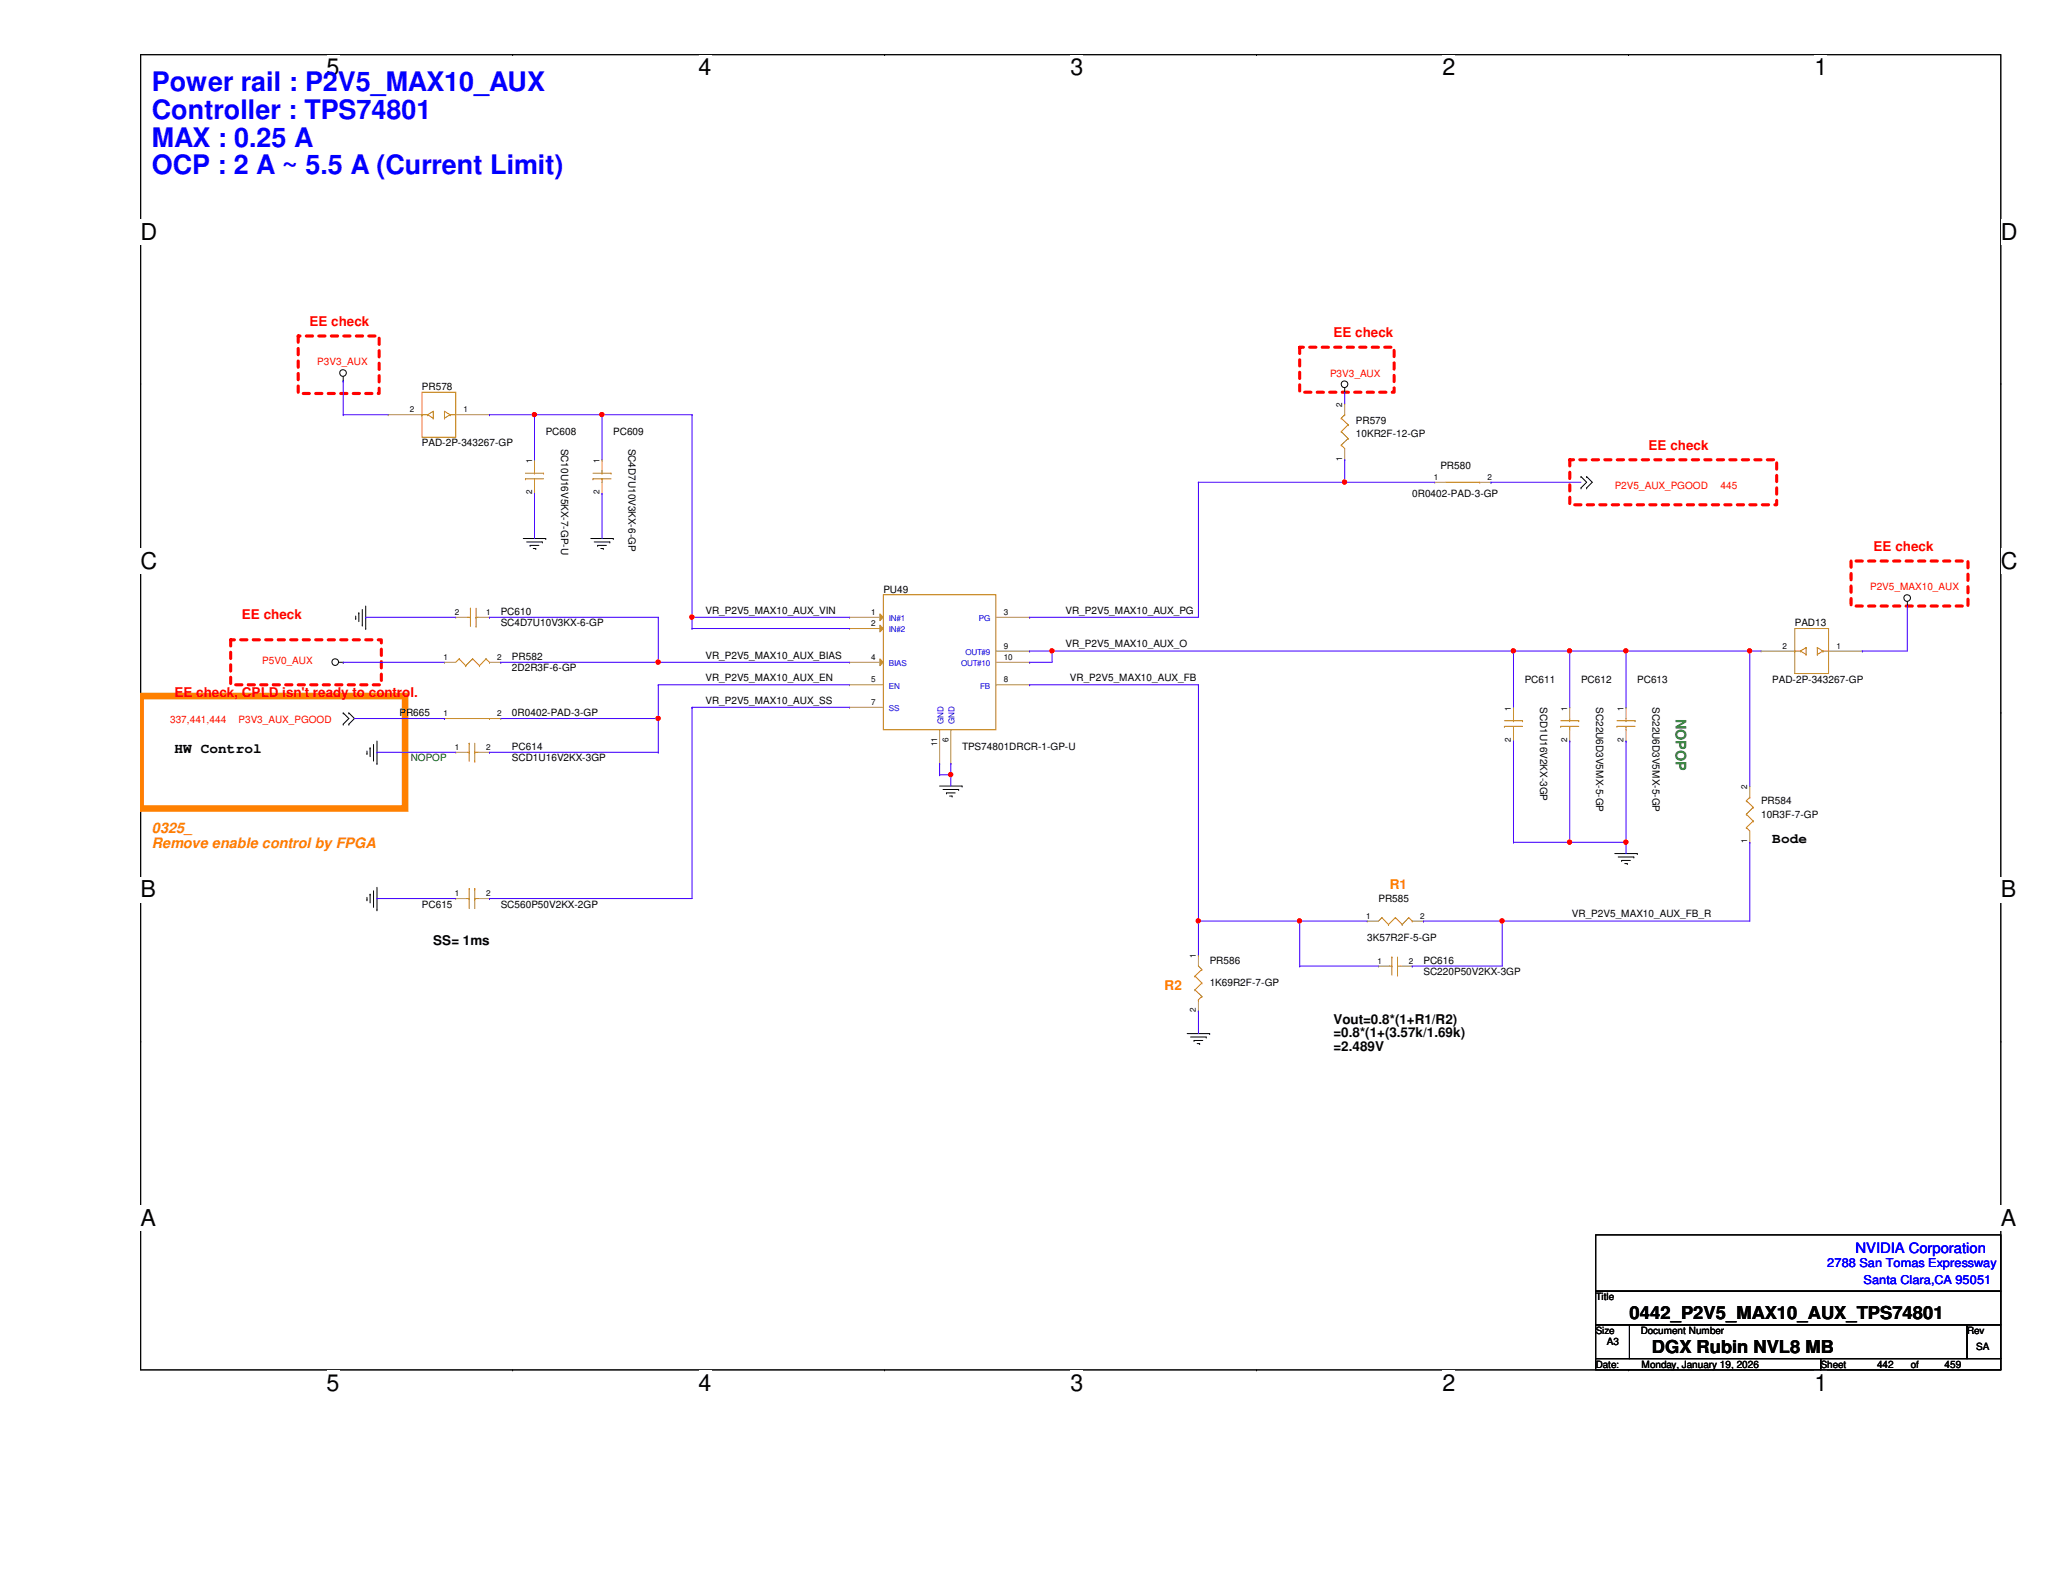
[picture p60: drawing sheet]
<svg xmlns="http://www.w3.org/2000/svg" width="279mm" height="216mm" viewBox="0 0 279 216" stroke-linecap="round" stroke-linejoin="round" font-family="sans-serif">
<defs><g id="words">
<g font-size="3.6" fill="#00f">
<text x="20.6" y="12.3">Power rail : P2V5_MAX10_AUX</text>
<text x="20.6" y="16.1">Controller : TPS74801</text>
<text x="20.6" y="19.9">MAX : 0.25 A</text>
<text x="20.6" y="23.6">OCP : 2 A ~ 5.5 A (Current Limit)</text>
</g>
<g font-size="3.1">
<text x="44.2" y="10.2">5</text>
<text x="94.6" y="10.2">4</text>
<text x="145" y="10.2">3</text>
<text x="195.4" y="10.2">2</text>
<text x="245.7" y="10.2">1</text>
<text x="19" y="32.5">D</text>
<text x="271" y="32.5">D</text>
<text x="19" y="77">C</text>
<text x="271" y="77">C</text>
<text x="19" y="121.5">B</text>
<text x="271" y="121.5">B</text>
<text x="19" y="166.1">A</text>
<text x="271" y="166.1">A</text>
<text x="44.2" y="188.3">5</text>
<text x="94.6" y="188.3">4</text>
<text x="145" y="188.3">3</text>
<text x="195.4" y="188.3">2</text>
<text x="245.7" y="188.3">1</text>
</g>
<g font-size="2.4">
<text x="220.7" y="178.6">0442_P2V5_MAX10_AUX_TPS74801</text>
<text x="223.7" y="183.2">DGX Rubin NVL8 MB</text>
</g>
<g font-size="1.9">
<text x="23.6" y="102">HW Control</text>
<text x="240" y="114.2">Bode</text>
</g>
<text font-size="1.9" fill="#008000" x="226.9" y="97.3" transform="rotate(90 226.9 97.3)">NOPOP</text>
<g font-size="1.9" fill="#ff8000">
<text x="20.6" y="112.8">0325_</text>
<text x="20.6" y="114.8">Remove enable control by FPGA</text>
</g>
<text font-size="1.9" fill="#00f" x="251.3" y="169.7">NVIDIA Corporation</text>
<g font-size="1.8" fill="#f00">
<text x="41.9" y="44.2">EE check</text>
<text x="180.6" y="45.7">EE check</text>
<text x="223.3" y="60.9">EE check</text>
<text x="253.7" y="74.6">EE check</text>
<text x="32.8" y="83.8">EE check</text>
<text x="23.6" y="94.4">EE check, CPLD isn't ready to control.</text>
</g>
<g font-size="1.8" fill="#ff8000">
<text x="188.2" y="120.4">R1</text>
<text x="157.7" y="134.1">R2</text>
</g>
<g font-size="1.8">
<text x="58.7" y="128">SS= 1ms</text>
<text x="180.6" y="138.6">Vout=0.8*(1+R1/R2)</text>
<text x="180.6" y="140.5">=0.8*(1+(3.57k/1.69k)</text>
<text x="180.6" y="142.4">=2.489V</text>
</g>
<g font-size="1.7" fill="#00f">
<text x="247.5" y="171.7">2788 San Tomas Expressway</text>
<text x="252.4" y="173.9">Santa Clara,CA 95051</text>
</g>
<g font-size="1.4" fill="#f00">
<text x="43" y="49.5">P3V3_AUX</text>
<text x="180.1" y="51">P3V3_AUX</text>
<text x="218.7" y="66.3">P2V5_AUX_PGOOD</text>
<text x="233" y="66.3">445</text>
<text x="253.3" y="80">P2V5_MAX10_AUX</text>
<text x="35.5" y="90">P5V0_AUX</text>
<text x="23" y="98">337,441,444</text>
<text x="32.3" y="98">P3V3_AUX_PGOOD</text>
</g>
<g font-size="1.4">
<text x="57.1" y="52.8">PR578</text>
<text x="73.9" y="58.9">PC608</text>
<text x="83.1" y="58.9">PC609</text>
<text x="183.6" y="57.4">PR579</text>
<text x="183.6" y="59.2">10KR2F-12-GP</text>
<text x="57.1" y="60.5">PAD-2P-343267-GP</text>
<text x="76" y="60.7" transform="rotate(90 76 60.7)">SC10U16V5KX-7-GP-U</text>
<text x="85.1" y="60.7" transform="rotate(90 85.1 60.7)">SC4D7U10V3KX-6-GP</text>
<text x="195.1" y="63.5">PR580</text>
<text x="191.3" y="67.3">0R0402-PAD-3-GP</text>
<text x="67.8" y="83.3">PC610</text>
<text x="95.5" y="83.1">VR_P2V5_MAX10_AUX_VIN</text>
<text x="119.6" y="80.3">PU49</text>
<text x="144.3" y="83.1">VR_P2V5_MAX10_AUX_PG</text>
<text x="67.8" y="84.8">SC4D7U10V3KX-6-GP</text>
<text x="69.3" y="89.4">PR582</text>
<text x="95.5" y="89.2">VR_P2V5_MAX10_AUX_BIAS</text>
<text x="144.3" y="87.7">VR_P2V5_MAX10_AUX_O</text>
<text x="243.1" y="84.8">PAD13</text>
<text x="69.3" y="90.9">2D2R3F-6-GP</text>
<text x="95.5" y="92.2">VR_P2V5_MAX10_AUX_EN</text>
<text x="95.5" y="95.3">VR_P2V5_MAX10_AUX_SS</text>
<text x="144.9" y="92.2">VR_P2V5_MAX10_AUX_FB</text>
<text x="206.5" y="92.5">PC611</text>
<text x="208.6" y="95.8" transform="rotate(90 208.6 95.8)">SCD1U16V2KX-3GP</text>
<text x="214.1" y="92.5">PC612</text>
<text x="216.2" y="95.8" transform="rotate(90 216.2 95.8)">SC22U6D3V5MX-5-GP</text>
<text x="221.7" y="92.5">PC613</text>
<text x="223.8" y="95.8" transform="rotate(90 223.8 95.8)">SC22U6D3V5MX-5-GP</text>
<text x="240" y="92.5">PAD-2P-343267-GP</text>
<text x="54.1" y="97">PR665</text>
<text x="69.3" y="101.6">PC614</text>
<text x="69.3" y="97">0R0402-PAD-3-GP</text>
<text x="130.3" y="101.6">TPS74801DRCR-1-GP-U</text>
<text x="69.3" y="103.1">SCD1U16V2KX-3GP</text>
<text x="238.5" y="108.9">PR584</text>
<text x="238.5" y="110.7">10R3F-7-GP</text>
<text x="57.1" y="122.9">PC615</text>
<text x="67.8" y="122.9">SC560P50V2KX-2GP</text>
<text x="186.7" y="122.2">PR585</text>
<text x="212.9" y="124.2">VR_P2V5_MAX10_AUX_FB_R</text>
<text x="163.8" y="130.6">PR586</text>
<text x="185.2" y="127.5">3K57R2F-5-GP</text>
<text x="192.8" y="130.6">PC616</text>
<text x="163.8" y="133.6">1K69R2F-7-GP</text>
<text x="192.8" y="132.1">SC220P50V2KX-3GP</text>
<text x="216.1" y="176.1">Title</text>
<text x="216.1" y="180.7">Size</text>
<text x="216.1" y="185.3">Date:</text>
<text x="217.6" y="182.2">A3</text>
<text x="222.2" y="180.7">Document Number</text>
<text x="222.3" y="185.3">Monday, January 19, 2026</text>
<text x="246.6" y="185.3">Sheet</text>
<text x="254.2" y="185.3">442</text>
<text x="258.8" y="185.3">of</text>
<text x="263.4" y="185.3">459</text>
<text x="266.4" y="180.7">Rev</text>
<text x="267.6" y="182.8">SA</text>
</g>
<text font-size="1.4" fill="#008000" x="55.6" y="103.1">NOPOP</text>
<g font-size="1.1">
<text x="55.5" y="55.8">2</text>
<text x="62.8" y="55.8">1</text>
<text x="181.8" y="55.1" transform="rotate(-90 181.8 55.1)">2</text>
<text x="72.1" y="62.7" transform="rotate(-90 72.1 62.7)">1</text>
<text x="81.2" y="62.7" transform="rotate(-90 81.2 62.7)">1</text>
<text x="181.8" y="62.4" transform="rotate(-90 181.8 62.4)">1</text>
<text x="194.2" y="65">1</text>
<text x="201.5" y="65">2</text>
<text x="72.1" y="67" transform="rotate(-90 72.1 67)">2</text>
<text x="81.2" y="67" transform="rotate(-90 81.2 67)">2</text>
<text x="61.6" y="83.3">2</text>
<text x="65.8" y="83.3">1</text>
<text x="118" y="83.3">1</text>
<text x="135.9" y="83.3">3</text>
<text x="60.1" y="89.4">1</text>
<text x="67.4" y="89.4">2</text>
<text x="118" y="84.8">2</text>
<text x="118" y="89.4">4</text>
<text x="135.9" y="87.8">9</text>
<text x="135.9" y="89.4">10</text>
<text x="241.4" y="87.8">2</text>
<text x="248.7" y="87.8">1</text>
<text x="118" y="92.4">5</text>
<text x="118" y="95.5">7</text>
<text x="135.9" y="92.4">8</text>
<text x="60.1" y="97">1</text>
<text x="61.6" y="101.6">1</text>
<text x="65.8" y="101.6">2</text>
<text x="67.4" y="97">2</text>
<text x="126.9" y="101.1" transform="rotate(-90 126.9 101.1)">11</text>
<text x="128.4" y="100.5" transform="rotate(-90 128.4 100.5)">6</text>
<text x="204.6" y="100.5" transform="rotate(-90 204.6 100.5)">2</text>
<text x="204.6" y="96.3" transform="rotate(-90 204.6 96.3)">1</text>
<text x="212.3" y="100.5" transform="rotate(-90 212.3 100.5)">2</text>
<text x="212.3" y="96.3" transform="rotate(-90 212.3 96.3)">1</text>
<text x="219.9" y="100.5" transform="rotate(-90 219.9 100.5)">2</text>
<text x="219.9" y="96.3" transform="rotate(-90 219.9 96.3)">1</text>
<text x="236.6" y="106.9" transform="rotate(-90 236.6 106.9)">2</text>
<text x="236.6" y="114.2" transform="rotate(-90 236.6 114.2)">1</text>
<text x="61.6" y="121.4">1</text>
<text x="65.8" y="121.4">2</text>
<text x="185" y="124.4">1</text>
<text x="192.3" y="124.4">2</text>
<text x="162" y="129.8" transform="rotate(-90 162 129.8)">1</text>
<text x="186.6" y="130.5">1</text>
<text x="190.8" y="130.5">2</text>
<text x="162" y="137.1" transform="rotate(-90 162 137.1)">2</text>
</g>
<g font-size="1.1" fill="#00c">
<text x="120.4" y="84.1">IN#1</text>
<text x="120.4" y="85.6">IN#2</text>
<text x="130.8" y="88.7">OUT#9</text>
<text x="132.6" y="84.1">PG</text>
<text x="120.4" y="90.2">BIAS</text>
<text x="120.4" y="93.3">EN</text>
<text x="130.2" y="90.2">OUT#10</text>
<text x="132.8" y="93.3">FB</text>
<text x="120.4" y="96.3">SS</text>
<text x="127.8" y="98.1" transform="rotate(-90 127.8 98.1)">GND</text>
<text x="129.3" y="98.1" transform="rotate(-90 129.3 98.1)">GND</text>
</g>
</g></defs>
<path d="M19.1 7.4h251.9v178.1h-251.9z" fill="none" stroke="#000" stroke-width=".14"/>
<g fill="#fff">
<path d="M44.2 7.4h1.8v3.5h-1.8z"/>
<path d="M44.2 185.5h1.8v3.5h-1.8z"/>
</g>
<path d="M69.4 7.4h.1M69.4 185.5h.1" fill="none" stroke="#000" stroke-width=".14"/>
<g fill="#fff">
<path d="M94.6 7.4h1.8v3.5h-1.8z"/>
<path d="M94.6 185.5h1.8v3.5h-1.8z"/>
</g>
<path d="M119.8 7.4h.1M119.8 185.5h.1" fill="none" stroke="#000" stroke-width=".14"/>
<g fill="#fff">
<path d="M145 7.4h1.7v3.5h-1.7z"/>
<path d="M145 185.5h1.7v3.5h-1.7z"/>
</g>
<path d="M170.2 7.4h.1M170.2 185.5h.1" fill="none" stroke="#000" stroke-width=".14"/>
<g fill="#fff">
<path d="M195.4 7.4h1.7v3.5h-1.7z"/>
<path d="M195.4 185.5h1.7v3.5h-1.7z"/>
</g>
<path d="M220.6 7.4h.1M220.6 185.5h.1" fill="none" stroke="#000" stroke-width=".14"/>
<g fill="#fff">
<path d="M245.7 7.4h1.8v3.5h-1.8z"/>
<path d="M245.7 185.5h1.8v3.5h-1.8z"/>
<path d="M19.1 29.7h2.2v3.4h-2.2z"/>
<path d="M271 29.7h2.1v3.4h-2.1z"/>
<path d="M19.1 74.2h2.2v3.5h-2.2z"/>
<path d="M271 74.2h2.1v3.5h-2.1z"/>
</g>
<path d="M19.1 51.9h.1M271 51.9h.1" fill="none" stroke="#000" stroke-width=".14"/>
<g fill="#fff">
<path d="M19.1 118.7h2v3.5h-2z"/>
<path d="M271 118.7h2.1v3.5h-2.1z"/>
</g>
<path d="M19.1 96.5h.1M271 96.5h.1" fill="none" stroke="#000" stroke-width=".14"/>
<g fill="#fff">
<path d="M19.1 163.3h2v3.5h-2z"/>
<path d="M271 163.3h2.1v3.5h-2.1z"/>
</g>
<g fill="none" stroke="#000" stroke-width=".14">
<path d="M46.5 51.6h.1M46.5 51v.6M182.1 53.1h.1M182.1 52.5v.6M70.9 72.9h3M71.3 73.4h2.1M71.8 73.9h.1M71.8 73.9h1.2M72.2 74.3h.4M72.6 74.3h.1M73.4 73.4h.1M73.9 72.9h.1"/>
<path d="M80 72.9h3.1M80.5 73.4h2.1M80.9 73.9h.1M80.9 73.9h1.2M81.4 74.3h.3M81.7 74.3h.1M82.6 73.4h.1M83.1 72.9h.1M214.1 66.1h.1M214.1 64.6h.1M214.1 64.6l.8 .7-.8 .8M214.9 66.1h.1"/>
<path d="M214.9 64.6h.1M214.9 64.6l.7 .7-.7 .8M45.9 89.7h.6M46.5 89.7h.1M46.5 96.6h.1M46.5 98.1h.1M46.5 96.6l.7 .7-.7 .8M47.2 98.1h.1M47.2 96.6h.1M47.2 96.6l.8 .7-.8 .8M48.2 83.8h.1M48.2 83.4v.4"/>
<path d="M48.6 83h.1M48.6 83v1.2M49.1 84.7h.1M49.1 82.5v2.2M49.5 85.1h.1M49.5 82.1v3M258.3 82.1h.1M258.3 81.5v.6M49.7 102.1h.1M49.7 101.7v.4M50.1 101.3h.1M50.1 101.3v1.2"/>
<path d="M50.6 103h.1M50.6 100.8v2.2M51.1 103.4h.1M51.1 100.4v3M127.3 106.5h3M127.7 106.9h2.1M128.2 107.4h.1M128.2 107.4h1.2M128.6 107.8h.3M128.9 107.8h.1M129.8 106.9h.1M130.3 106.5h.1"/>
<path d="M218.7 115.6h3M219.2 116.1h2.1M219.6 116.5h.1M219.6 116.5h1.2M220 117h.4M220.4 117h.1M221.3 116.1h.1M221.7 115.6h.1M49.7 121.9h.1M49.7 121.5v.4M50.1 121.1h.1M50.1 121.1v1.2"/>
<path d="M50.6 122.8h.1M50.6 120.6v2.2M51.1 123.2h.1M51.1 120.2v3M160.8 140h3M163.8 140h.1M19.1 141h.1M161.2 140.5h2.2M161.7 140.9h.1M161.7 140.9h1.2M162.1 141.4h.4M162.5 141.4h.1"/>
<path d="M163.4 140.5h.1M271 141h.1M216.1 167.3h54.9v7.6h-54.9zM216.1 174.9h54.9v4.6h-54.9zM216.1 179.5h4.6v4.5h-4.6zM220.7 179.5h45.7v4.5h-45.7zM266.4 179.5h4.6v4.5h-4.6zM216.1 184h30.5v1.5h-30.5zM246.6 184h24.4v1.5h-24.4z"/>
<circle cx="46.5" cy="50.5" r=".45"/>
<circle cx="182.1" cy="52" r=".45"/>
<circle cx="45.4" cy="89.7" r=".45"/>
<circle cx="258.3" cy="81" r=".45"/>
</g>
<path d="M40.4 45.5h11v7.8h-11zM176 47h12.8v6.1h-12.8zM212.6 62.3h28v6.1h-28zM250.7 76h15.8v6.1h-15.8zM31.2 86.7h20.4v6.1h-20.4z" fill="none" stroke="#f00" stroke-width=".42" stroke-dasharray=".8 .8"/>
<path d="M19.1 94.3h35.8v15.2h-35.8z" fill="none" stroke="#ff8000" stroke-width=".89"/>
<g fill="none" stroke="#cc8006" stroke-width=".14">
<path d="M57.2 53.1h4.5v6.1h-4.5zM57.2 56.2h.1M57.2 56.2h.7M57.9 56.2h.1M57.9 56.2l.8 .4M58.7 55.7h.1M58.7 56.6h.1M58.7 55.7v.9M58.7 55.7l-.8 .5M60.2 56.6h.1M60.2 55.7h.1M60.2 55.7l.8 .5"/>
<path d="M60.2 55.7v.9M61 56.2h.1M61 56.2h.7M61 56.2l-.8 .4M181.7 58.5h.1M181.7 56.6h.1M181.7 58.5l.9 .9M181.7 56.6l.9 .9M182.1 56.2h.1M182.1 56.2l-.4 .4M182.6 59.4h.1M182.6 57.5h.1"/>
<path d="M182.6 59.4l-.9 .9M182.6 57.5l-.9 1M71.2 64.9h.1M71.2 64.1h2.4M71.2 64.9h2.4M72.4 64.1h.1M72.4 64.9h.1M72.4 63.8v.3M72.4 64.9v.4M73.6 64.1h.1M80.3 64.9h.1M80.3 64.1h2.5"/>
<path d="M80.3 64.9h2.5M81.5 64.1h.1M81.5 64.9h.1M81.5 63.8v.3M81.5 64.9v.4M82.8 64.1h.1M181.7 60.3h.1M181.7 60.3l.4 .4M62.2 89.2h.1M62.2 89.2l-.5 .5M62.2 89.2l.9 1M63.1 90.2h.1"/>
<path d="M63.2 83.6h.5M63.7 83.6h.1M63.7 82.4h.1M63.7 82.4v2.4M64 89.2h.1M64 89.2l-.9 1M64 89.2l.9 1M64.5 83.6h.1M64.5 84.8h.1M64.5 83.6h.3M64.5 82.4v2.4M64.9 90.2h.1"/>
<path d="M65.8 89.2h.1M65.8 89.2l-.9 1M65.8 89.2l.5 .5M66.3 89.7h.1M119.6 80.6h15.3v18.2h-15.3zM203.8 98.4h.1M203.8 97.6h2.4M203.8 98.4h2.4M205 97.6h.1M205 98.4h.1M205 97.3v.3M205 98.4v.4"/>
<path d="M206.2 97.6h.1M236.5 112.1h.1M236.5 110.3h.1M236.5 108.5h.1M236.5 112.1l.5 .5M236.5 110.3l.9 .9M236.5 108.5l.9 .8M237 108h.1M237 108l-.5 .5M237.4 111.2h.1M237.4 109.3h.1M237.4 111.2l-.9 .9"/>
<path d="M237.4 109.3l-.9 1M63.2 121.7h.3M63.5 121.7h.1M63.5 120.4h.1M63.5 120.4v2.7M64.3 120.4h.1M64.3 121.7h.1M64.3 121.7h.5M64.3 120.4v2.7M161.8 132.2h.1M161.8 134.1h.1M161.8 132.2l1 .9"/>
<path d="M161.8 134.1l1 .9M162.3 135.4h.1M162.3 130.9l.5 .4M162.8 131.3h.1M162.8 133.1h.1M162.8 135h.1M162.8 131.3l-1 .9M162.8 133.1l-1 1M162.8 135l-.5 .4M188.2 130.9h.3M188.5 130.9h.1M188.5 129.6h.1"/>
<path d="M188.5 129.6v2.5M189.3 130.9h.1M189.3 132.1h.1M189.3 130.9h.4M189.3 129.6v2.5"/>
</g>
<g fill="none" stroke="#a84" stroke-width=".14">
<path d="M52.6 56.2h.1M52.6 56.2h4.6M61.7 56.2h4.6M66.3 56.2h.1M182.1 54.7h.1M182.1 54.7v1.5M72.4 62.3h.1M72.4 66.8h.1M72.4 62.3v1.5M72.4 65.3v1.5M81.5 62.3h.1M81.5 66.8h.1"/>
<path d="M81.5 62.3v1.5M81.5 65.3v1.5M182.1 62.3h.1M182.1 60.7v1.6M60.2 89.7h.1M60.2 89.7h1.5M61.7 83.6h.1M61.7 83.6h1.5M64.8 83.6h1.5M66.3 83.6h.1M66.3 89.7h1.5M67.8 89.7h.1"/>
<path d="M205 95.8h.1M205 95.8v1.5M205 98.8v1.6M205 100.4h.1M237 114.1h.1M237 106.5h.1M237 106.5v1.5M237 112.6v1.5M61.7 121.7h.1M61.7 121.7h1.5M64.8 121.7h1.5M66.3 121.7h.1"/>
<path d="M162.3 129.3h.1M162.3 136.9h.1M162.3 129.3v1.6M162.3 135.4v1.5M186.7 130.9h.1M186.7 130.9h1.5M189.7 130.9h1.6M191.3 130.9h.1"/>
</g>
<path d="M119.2 83.1l.4 .5-.4 .5z" fill="#a84"/>
<path d="M115.1 83.6h.1M115.1 83.6h4.5M119.2 83.1l.4 .5-.4 .5z" fill="none" stroke="#a84" stroke-width=".14"/>
<path d="M119.2 84.7l.4 .4-.4 .5z" fill="#a84"/>
<path d="M115.1 85.1h.1M115.1 85.1h4.5M119.2 84.7l.4 .4-.4 .5zM134.9 83.6h4.5M139.4 83.6h.1" fill="none" stroke="#a84" stroke-width=".14"/>
<path d="M119.2 89.2l.4 .5-.4 .5z" fill="#a84"/>
<g fill="none" stroke="#a84" stroke-width=".14">
<path d="M194.3 65.3h.1M194.3 65.3h1.5M200.4 65.3h1.5M201.9 65.3h.1M60.2 97.3h.1M60.2 97.3h1.5M66.3 97.3h1.5M67.8 97.3h.1M115.1 89.7h.1M115.1 92.8h.1M115.1 95.8h.1M115.1 89.7h4.5"/>
<path d="M115.1 92.8h4.5M115.1 95.8h4.5M119.2 89.2l.4 .5-.4 .5zM127.3 98.8v4.6M128.8 98.8v4.6M134.9 89.7h4.5M134.9 92.8h4.5M134.9 88.2h4.5M139.4 92.8h.1M139.4 88.2h.1M139.4 89.7h.1M212.6 95.8h.1"/>
<path d="M212.6 95.8v1.5M212.6 98.8v1.6M220.2 95.8h.1M220.2 95.8v1.5M220.2 98.8v1.6M238.5 88.2h.1M238.5 88.2h4.6M247.7 88.2h4.5M252.2 88.2h.1M61.7 101.9h.1M61.7 101.9h1.5M64.8 101.9h1.5"/>
<path d="M66.3 101.9h.1M127.3 103.4h.1M128.8 103.4h.1M212.6 100.4h.1M220.2 100.4h.1M185.2 124.8h.1M185.2 124.8h1.5M191.3 124.8h1.5M192.8 124.8h.1"/>
</g>
<g fill="none" stroke="#cc8006" stroke-width=".14">
<path d="M195.8 65.3h4.6M200.4 65.3h.1M61.7 97.3h4.6M66.3 97.3h.1M211.4 98.4h.1M211.4 97.6h2.4M211.4 98.4h2.4M212.6 97.6h.1M212.6 98.4h.1M212.6 97.3v.3M212.6 98.4v.4M213.8 97.6h.1"/>
<path d="M219 98.4h.1M219 97.6h2.4M219 98.4h2.4M220.2 97.6h.1M220.2 98.4h.1M220.2 97.3v.3M220.2 98.4v.4M221.4 97.6h.1M243.1 85.1h4.6v6.1h-4.6zM243.1 88.2h.1M243.1 88.2h.7M243.8 88.2h.1"/>
<path d="M243.8 88.2l.8 .4M244.6 87.7h.1M244.6 88.6h.1M244.6 87.7v.9M244.6 87.7l-.8 .5M246.1 88.6h.1M246.1 87.7h.1M246.1 87.7l.8 .5M246.1 87.7v.9M246.9 88.2h.1M246.9 88.2h.8M246.9 88.2l-.8 .4"/>
<path d="M63.2 101.9h.3M63.5 101.9h.1M63.5 100.7h.1M63.5 100.7v2.4M64.3 101.9h.1M64.3 103.1h.1M64.3 101.9h.5M64.3 100.7v2.4M187.2 124.3h.1M187.2 124.3l-.5 .5M187.2 124.3l.8 .9M188 125.2h.1"/>
<path d="M189 124.3h.1M189 124.3l-1 .9M189 124.3l.9 .9M189.9 125.2h.1M190.8 124.3h.1M190.8 124.3l-.9 .9M190.8 124.3l.5 .5M191.3 124.8h.1"/>
</g>
<path d="M46.5 51.6h.1M46.5 56.2h.1M46.5 51.6v4.6M46.5 56.2h6.1M66.3 56.2h.1M66.3 56.2h15.2M72.4 56.2h.1M72.4 56.2v6.1M182.1 53.1h.1M182.1 53.1v1.6" fill="none" stroke="#4200ff" stroke-width=".14"/>
<circle cx="72.4" cy="56.1" r=".29" fill="#f00"/>
<circle cx="72.4" cy="56.1" r=".29" fill="none" stroke="#f00" stroke-width=".14"/>
<path d="M81.5 56.2h.1M81.5 56.2h12.2" fill="none" stroke="#4200ff" stroke-width=".14"/>
<circle cx="81.5" cy="56.1" r=".29" fill="#f00"/>
<circle cx="81.5" cy="56.1" r=".29" fill="none" stroke="#f00" stroke-width=".14"/>
<path d="M81.5 56.2h.1M81.5 56.2v6.1M93.7 56.2h.1M93.7 56.2v27.4M162.3 65.3h.1M162.3 65.3v18.3M182.1 62.3h.1M182.1 62.3v3h-19.8" fill="none" stroke="#4200ff" stroke-width=".14"/>
<circle cx="182.1" cy="65.3" r=".29" fill="#f00"/>
<circle cx="182.1" cy="65.3" r=".29" fill="none" stroke="#f00" stroke-width=".14"/>
<g fill="none" stroke="#4200ff" stroke-width=".14">
<path d="M72.4 66.8h.1M72.4 66.8v6.1M81.5 66.8h.1M81.5 66.8v6.1M182.1 65.3h.1M182.1 65.3h12.2M201.9 65.3h.1M201.9 65.3h12.2M49.5 83.6h.1M49.5 83.6h12.2M66.3 83.6h.1M66.3 83.6h22.9"/>
<path d="M89.2 83.6h.1M89.2 83.6v6.1M93.7 83.6h.1M93.7 83.6h21.4M93.7 83.6v1.5M258.3 82.1h.1M258.3 82.1v6.1"/>
</g>
<circle cx="93.7" cy="83.6" r=".29" fill="#f00"/>
<circle cx="93.7" cy="83.6" r=".29" fill="none" stroke="#f00" stroke-width=".14"/>
<path d="M93.7 85.1h.1M93.7 85.1h21.4M139.4 83.6h.1M139.4 88.2h.1M139.4 83.6h22.9M139.4 88.2h65.6M142.5 88.2h.1" fill="none" stroke="#4200ff" stroke-width=".14"/>
<circle cx="204.9" cy="88.2" r=".29" fill="#f00"/>
<circle cx="204.9" cy="88.2" r=".29" fill="none" stroke="#f00" stroke-width=".14"/>
<circle cx="142.5" cy="88.2" r=".29" fill="#f00"/>
<circle cx="142.5" cy="88.2" r=".29" fill="none" stroke="#f00" stroke-width=".14"/>
<path d="M142.5 88.2h.1M142.5 88.2v1.5M205 88.2h.1M205 88.2v7.6M205 88.2h7.6" fill="none" stroke="#4200ff" stroke-width=".14"/>
<circle cx="212.6" cy="88.2" r=".29" fill="#f00"/>
<circle cx="212.6" cy="88.2" r=".29" fill="none" stroke="#f00" stroke-width=".14"/>
<path d="M212.6 88.2h.1M212.6 88.2v7.6M212.6 88.2h24.4M237 88.2h.1" fill="none" stroke="#4200ff" stroke-width=".14"/>
<circle cx="220.2" cy="88.2" r=".29" fill="#f00"/>
<circle cx="220.2" cy="88.2" r=".29" fill="none" stroke="#f00" stroke-width=".14"/>
<path d="M220.2 88.2h.1M220.2 88.2v7.6M237 88.2h.1M237 88.2h1.5M237 88.2v18.3" fill="none" stroke="#4200ff" stroke-width=".14"/>
<circle cx="237" cy="88.2" r=".29" fill="#f00"/>
<circle cx="237" cy="88.2" r=".29" fill="none" stroke="#f00" stroke-width=".14"/>
<path d="M46.5 89.7h.1M46.5 89.7h13.7M67.8 89.7h.1M67.8 89.7h21.4M252.2 88.2h.1M252.2 88.2h6.1" fill="none" stroke="#4200ff" stroke-width=".14"/>
<circle cx="89.1" cy="89.7" r=".29" fill="#f00"/>
<circle cx="89.1" cy="89.7" r=".29" fill="none" stroke="#f00" stroke-width=".14"/>
<path d="M89.2 89.7h.1M89.2 97.3h.1M89.2 89.7h25.9M89.2 92.8v4.5M139.4 89.7h.1M139.4 89.7h3.1" fill="none" stroke="#4200ff" stroke-width=".14"/>
<circle cx="89.1" cy="97.3" r=".29" fill="#f00"/>
<circle cx="89.1" cy="97.3" r=".29" fill="none" stroke="#f00" stroke-width=".14"/>
<path d="M89.2 92.8h.1M89.2 92.8h25.9M139.4 92.8h.1M139.4 92.8h22.9M162.3 92.8h.1M162.3 92.8v32" fill="none" stroke="#4200ff" stroke-width=".14"/>
<circle cx="162.3" cy="124.7" r=".29" fill="#f00"/>
<circle cx="162.3" cy="124.7" r=".29" fill="none" stroke="#f00" stroke-width=".14"/>
<path d="M93.7 95.8h.1M93.7 95.8v25.9M93.7 95.8h21.4M205 100.4h.1M205 100.4v13.7M212.6 100.4h.1M212.6 100.4v13.7M220.2 100.4h.1M220.2 100.4v13.7" fill="none" stroke="#4200ff" stroke-width=".14"/>
<circle cx="220.2" cy="114.1" r=".29" fill="#f00"/>
<circle cx="220.2" cy="114.1" r=".29" fill="none" stroke="#f00" stroke-width=".14"/>
<path d="M51.1 101.9h.1M51.1 101.9h10.6M66.3 101.9h.1M66.3 101.9h22.9M127.3 103.4h.1M127.3 103.4v1.5M128.8 103.4h.1M128.8 103.4v1.5" fill="none" stroke="#4200ff" stroke-width=".14"/>
<circle cx="128.7" cy="104.9" r=".29" fill="#f00"/>
<circle cx="128.7" cy="104.9" r=".29" fill="none" stroke="#f00" stroke-width=".14"/>
<path d="M127.3 104.9h.1M127.3 104.9h1.5M128.8 104.9h.1M128.8 104.9v1.6M205 114.1h.1M205 114.1h7.6" fill="none" stroke="#4200ff" stroke-width=".14"/>
<circle cx="212.6" cy="114.1" r=".29" fill="#f00"/>
<circle cx="212.6" cy="114.1" r=".29" fill="none" stroke="#f00" stroke-width=".14"/>
<g fill="none" stroke="#4200ff" stroke-width=".14">
<path d="M212.6 114.1h.1M212.6 114.1h7.6M220.2 114.1h.1M220.2 114.1v1.5M237 114.1h.1M237 114.1v10.7M51.1 121.7h.1M51.1 121.7h10.6M66.3 121.7h.1M66.3 121.7h27.4M162.3 124.8h.1M162.3 124.8h22.9"/>
<path d="M162.3 124.8v4.5M176 124.8h.1"/>
</g>
<circle cx="176" cy="124.7" r=".29" fill="#f00"/>
<circle cx="176" cy="124.7" r=".29" fill="none" stroke="#f00" stroke-width=".14"/>
<path d="M176 124.8h.1M176 124.8v6.1M192.8 124.8h.1M192.8 124.8h44.2M203.5 124.8h.1M203.5 124.8v6.1" fill="none" stroke="#4200ff" stroke-width=".14"/>
<circle cx="203.4" cy="124.7" r=".29" fill="#f00"/>
<circle cx="203.4" cy="124.7" r=".29" fill="none" stroke="#f00" stroke-width=".14"/>
<path d="M48 97.3h12.2M60.2 97.3h.1M67.8 97.3h21.4M89.2 97.3h.1M89.2 97.3v4.6M89.2 101.9h.1M162.3 136.9h.1M162.3 136.9v3.1M176 130.9h.1M176 130.9h10.7M191.3 130.9h.1M191.3 130.9h12.2" fill="none" stroke="#4200ff" stroke-width=".14"/>
<circle cx="72.4" cy="56.1" r=".29" fill="#f00"/>
<circle cx="72.4" cy="56.1" r=".29" fill="none" stroke="#f00" stroke-width=".14"/>
<circle cx="81.5" cy="56.1" r=".29" fill="#f00"/>
<circle cx="81.5" cy="56.1" r=".29" fill="none" stroke="#f00" stroke-width=".14"/>
<circle cx="182.1" cy="65.3" r=".29" fill="#f00"/>
<circle cx="182.1" cy="65.3" r=".29" fill="none" stroke="#f00" stroke-width=".14"/>
<circle cx="93.7" cy="83.6" r=".29" fill="#f00"/>
<circle cx="93.7" cy="83.6" r=".29" fill="none" stroke="#f00" stroke-width=".14"/>
<circle cx="204.9" cy="88.2" r=".29" fill="#f00"/>
<circle cx="204.9" cy="88.2" r=".29" fill="none" stroke="#f00" stroke-width=".14"/>
<circle cx="142.5" cy="88.2" r=".29" fill="#f00"/>
<circle cx="142.5" cy="88.2" r=".29" fill="none" stroke="#f00" stroke-width=".14"/>
<circle cx="212.6" cy="88.2" r=".29" fill="#f00"/>
<circle cx="212.6" cy="88.2" r=".29" fill="none" stroke="#f00" stroke-width=".14"/>
<circle cx="220.2" cy="88.2" r=".29" fill="#f00"/>
<circle cx="220.2" cy="88.2" r=".29" fill="none" stroke="#f00" stroke-width=".14"/>
<circle cx="237" cy="88.2" r=".29" fill="#f00"/>
<circle cx="237" cy="88.2" r=".29" fill="none" stroke="#f00" stroke-width=".14"/>
<circle cx="89.1" cy="89.7" r=".29" fill="#f00"/>
<circle cx="89.1" cy="89.7" r=".29" fill="none" stroke="#f00" stroke-width=".14"/>
<circle cx="89.1" cy="97.3" r=".29" fill="#f00"/>
<circle cx="89.1" cy="97.3" r=".29" fill="none" stroke="#f00" stroke-width=".14"/>
<circle cx="162.3" cy="124.7" r=".29" fill="#f00"/>
<circle cx="162.3" cy="124.7" r=".29" fill="none" stroke="#f00" stroke-width=".14"/>
<circle cx="220.2" cy="114.1" r=".29" fill="#f00"/>
<circle cx="220.2" cy="114.1" r=".29" fill="none" stroke="#f00" stroke-width=".14"/>
<circle cx="128.7" cy="104.9" r=".29" fill="#f00"/>
<circle cx="128.7" cy="104.9" r=".29" fill="none" stroke="#f00" stroke-width=".14"/>
<circle cx="212.6" cy="114.1" r=".29" fill="#f00"/>
<circle cx="212.6" cy="114.1" r=".29" fill="none" stroke="#f00" stroke-width=".14"/>
<circle cx="176" cy="124.7" r=".29" fill="#f00"/>
<circle cx="176" cy="124.7" r=".29" fill="none" stroke="#f00" stroke-width=".14"/>
<circle cx="203.4" cy="124.7" r=".29" fill="#f00"/>
<circle cx="203.4" cy="124.7" r=".29" fill="none" stroke="#f00" stroke-width=".14"/>
<use href="#words"/>
</svg>
